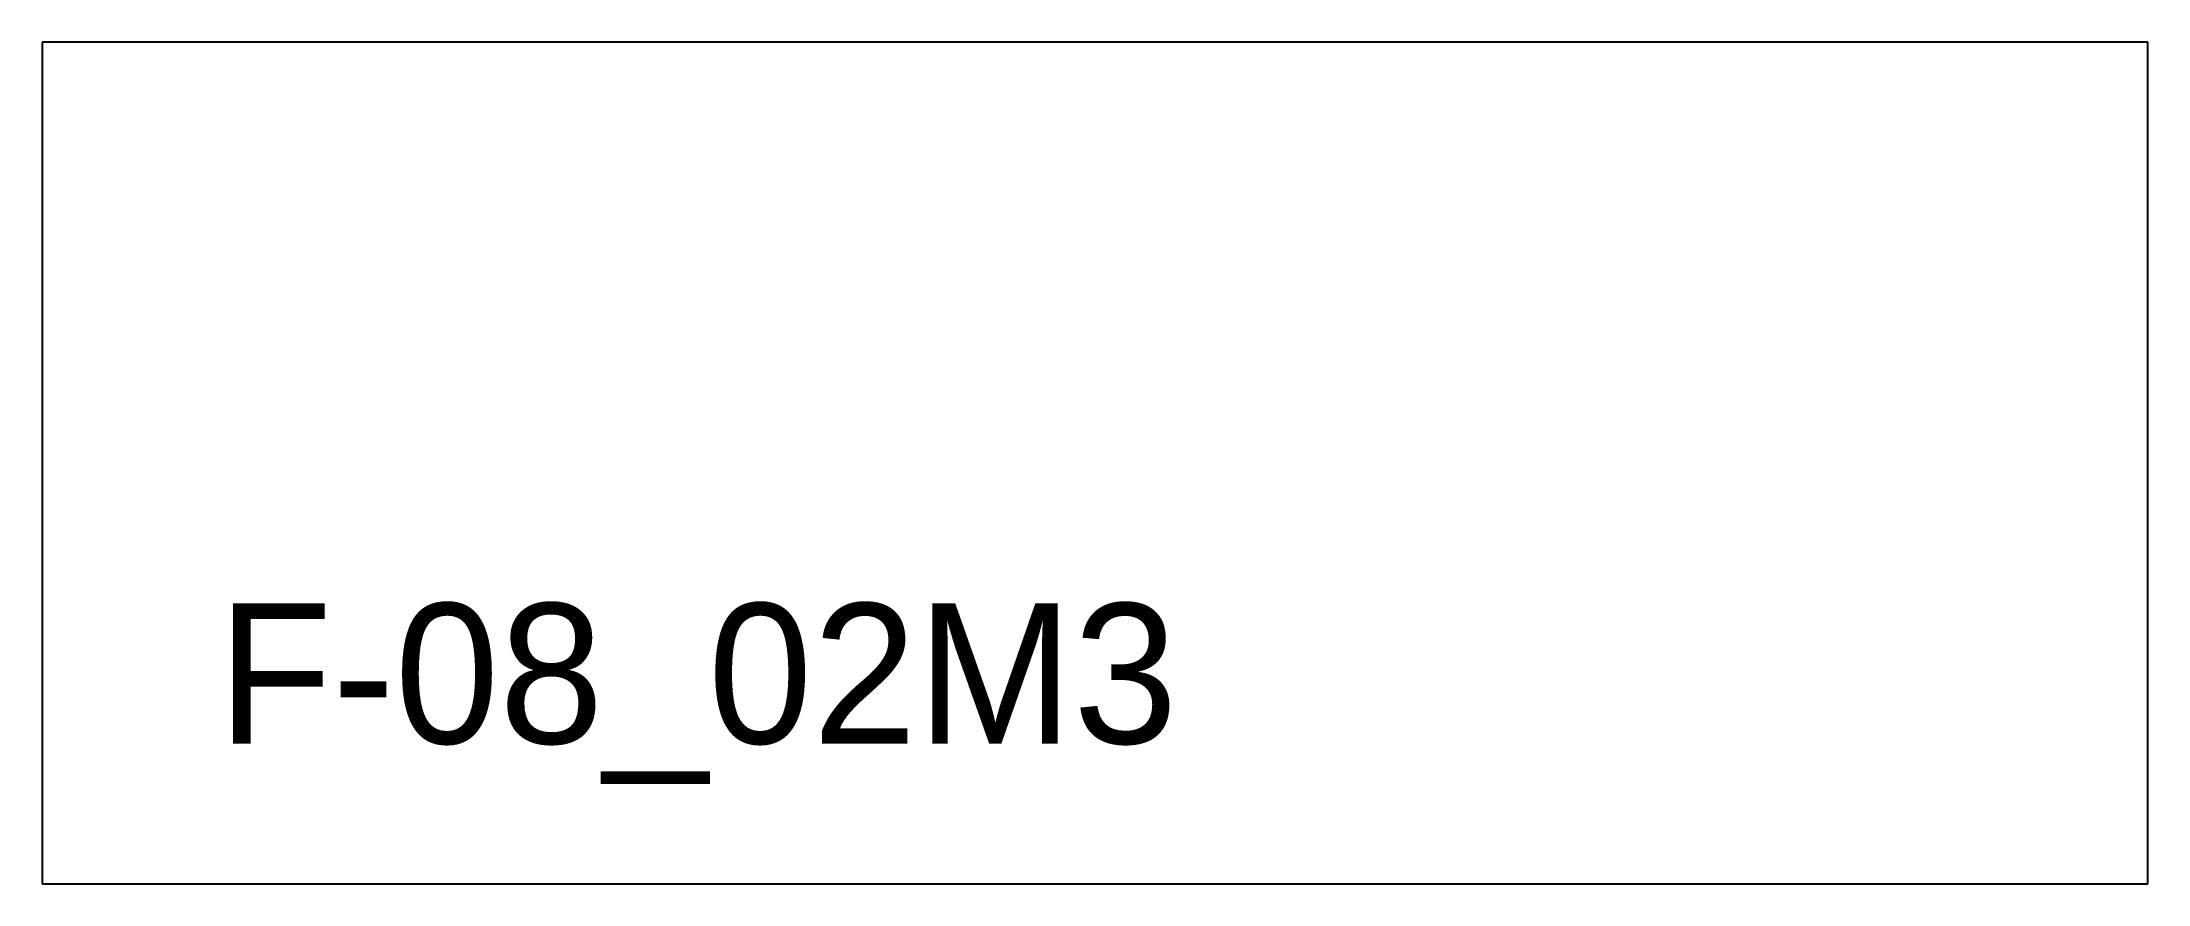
# Model space of a CAD drawing. Extents: x 0 to 15, y 0 to 6.
import ezdxf

# ---------------------------------------------------------------- set-up
doc = ezdxf.new("R2010")
doc.units = 0
doc.header["$MEASUREMENT"] = 0
doc.layers.add('BURN', color=1, linetype='CONTINUOUS')
doc.layers.add('SCRIBE', color=1, linetype='CONTINUOUS')

msp = doc.modelspace()

# ---------------------------------------------------------------- linework, layer by layer
at = {"layer": 'BURN'}
for p, q in [((14.999999, 6), (0, 6)), ((0, 6), (0, 0)), ((15, 0), (14.999999, 6)), ((0, 0), (15, 0))]:
    msp.add_line(p, q, dxfattribs=at)

# ---------------------------------------------------------------- texts
at = {"layer": 'SCRIBE'}
msp.add_text('F-08_02M3', height=1, dxfattribs=at).set_placement((1.25, 1))

doc.saveas('drawing.dxf')
